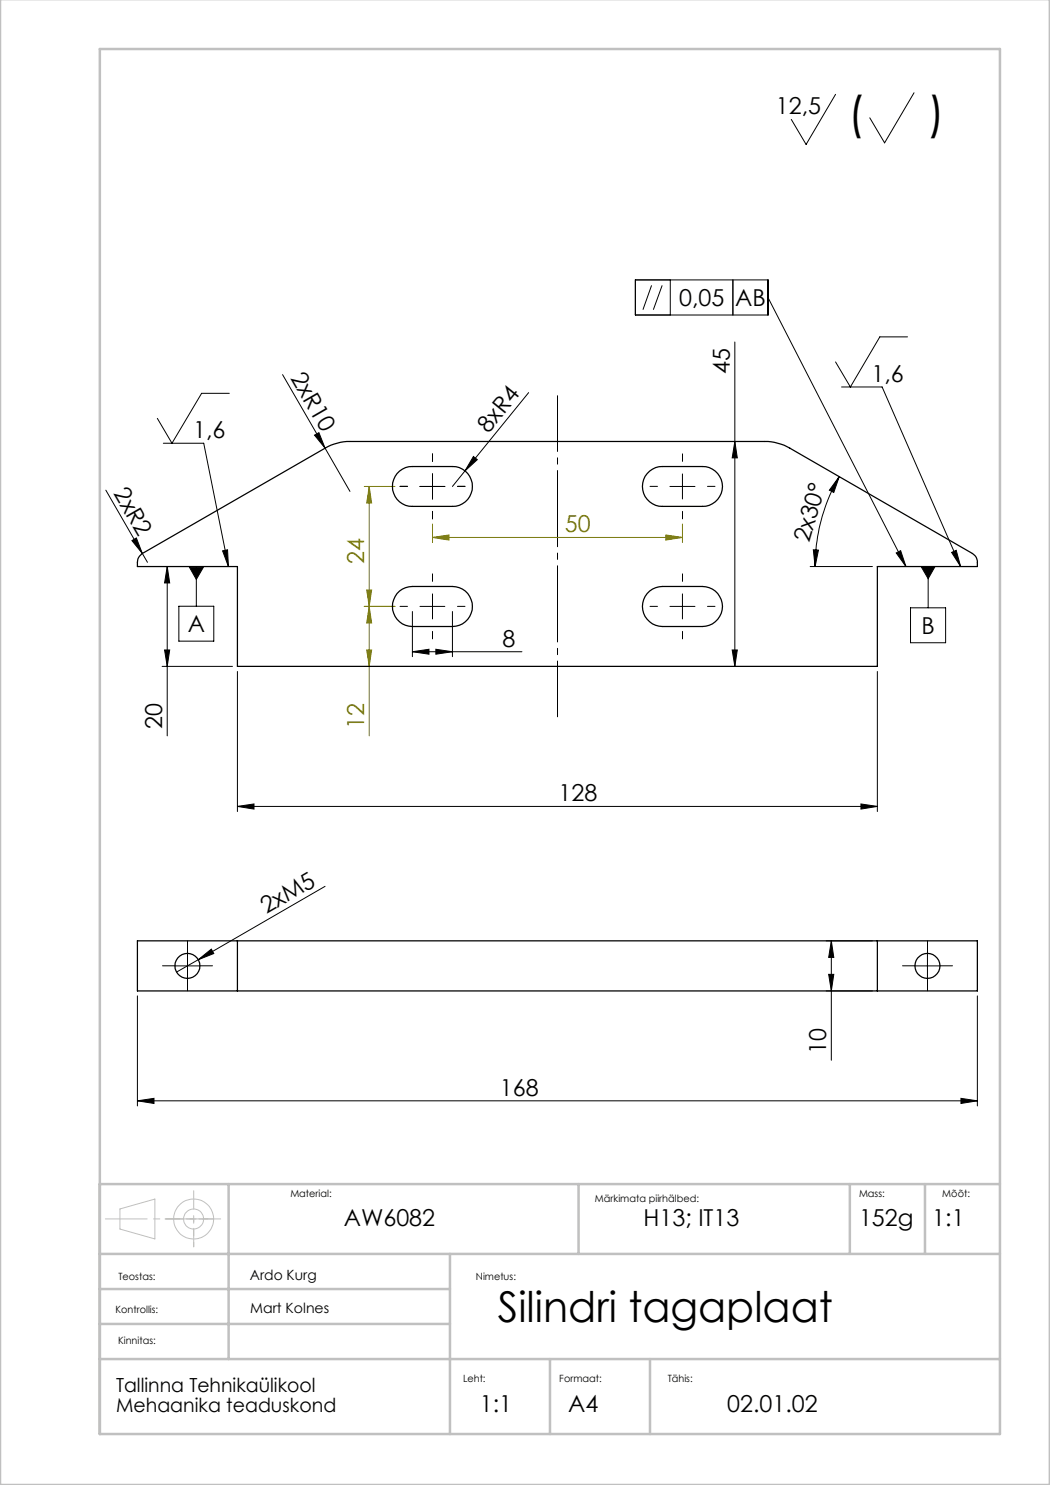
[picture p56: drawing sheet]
<svg xmlns="http://www.w3.org/2000/svg" width="210mm" height="297mm" viewBox="0 0 210 297" stroke-linecap="round" stroke-linejoin="round" font-family="sans-serif">
<defs><g id="words">
<g font-size="9.2">
<text x="169.6" y="25.8">(</text>
<text x="185.6" y="25.8">)</text>
</g>
<text font-size="8.5" x="99.6" y="264.4">Silindri tagaplaat</text>
<g font-size="4.7">
<text x="155.2" y="22.9">12,5</text>
<text x="135.8" y="61.2">0,05</text>
<text x="147" y="61.2">AB</text>
<text x="58" y="75.5" transform="rotate(60 58 75.5)">2xR10</text>
<text x="146" y="74.9" transform="rotate(-90 146 74.9)">45</text>
<text x="174.3" y="76.4">1,6</text>
<text x="38.6" y="87.6">1,6</text>
<text x="97.7" y="86.8" transform="rotate(-51 97.7 86.8)">8xR4</text>
<text x="22.6" y="98.7" transform="rotate(60 22.6 98.7)">2xR2</text>
<text x="161.8" y="108.7" transform="rotate(-74 161.8 108.7)">2x30°</text>
<text x="37.6" y="126.5">A</text>
<text x="100.5" y="129.3">8</text>
<text x="184.3" y="126.8">B</text>
<text x="32.4" y="145.9" transform="rotate(-90 32.4 145.9)">20</text>
<text x="111.7" y="160.3">128</text>
<text x="53.3" y="182.9" transform="rotate(-30 53.3 182.9)">2xM5</text>
<text x="165.3" y="210.7" transform="rotate(-90 165.3 210.7)">10</text>
<text x="100" y="219.1">168</text>
<text x="68.8" y="245.2">AW6082</text>
<text x="128.7" y="245.2">H13; IT13</text>
<text x="171.8" y="245.2">152g</text>
<text x="186.5" y="245.2">1:1</text>
<text x="96" y="282.3">1:1</text>
<text x="113.6" y="282.3">A4</text>
<text x="145.4" y="282.3">02.01.02</text>
</g>
<g font-size="4.7" fill="#808000">
<text x="113" y="106.5">50</text>
<text x="72.8" y="112.7" transform="rotate(-90 72.8 112.7)">24</text>
<text x="72.8" y="145.9" transform="rotate(-90 72.8 145.9)">12</text>
</g>
<g font-size="3.9">
<text x="23.2" y="278.4">Tallinna Tehnikaülikool</text>
<text x="23.2" y="282.3">Mehaanika teaduskond</text>
</g>
<g font-size="2.8">
<text x="50" y="256">Ardo Kurg</text>
<text x="50" y="262.6">Mart Kolnes</text>
</g>
<g font-size="2">
<text x="58.1" y="239.3">Material:</text>
<text x="171.8" y="239.3">Mass:</text>
<text x="188.5" y="239.3">Mõõt:</text>
<text x="119" y="240.5">Märkimata piirhälbed:</text>
<text x="23.7" y="256">Teostas:</text>
<text x="95.2" y="256">Nimetus:</text>
<text x="23.1" y="262.5">Kontrollis:</text>
<text x="23.6" y="268.7">Kinnitas:</text>
<text x="92.6" y="276.3">Leht:</text>
<text x="111.9" y="276.3">Formaat:</text>
<text x="133.5" y="276.3">Tähis:</text>
</g>
</g></defs>
<g fill="none" stroke="#000" stroke-width=".2">
<path d="M167.1 18.9l-5.9 10-2.9-5M182.8 18.6l-5.9 10-2.9-5M127.1 56h26.5v7h-26.5zM130.3 57.1l-1.7 4.8M132.4 57.1l-1.7 4.8M134.1 56v7M146.6 56v7M153.6 59.5l27.6 53.8M45.9 78.7h-5.6l-5.9 9.9-2.9-4.9M56.5 74.9l13.5 23.4M105.7 78.5l-12.7 15.7M147 68.4v64.9"/>
<path d="M168.3 77.4h8.1l15.7 35.9M181.5 67.4h-5.5l-5.9 10-3-5M21.2 98l7.3 12.7M32.7 88.6h8l5 24.7M62.9 87l.9-.5 1.2 3.1zM84 97.3h5M86.5 94.8v5M93 94.2l-2.5 3.1M94.7 91.3l.8 .6-2.5 2.3zM134 97.3h5M136.5 94.8v5M147 88.3l.5 3.3h-1.1z"/>
<path d="M167.9 95.3l-1.1 3.2-.9-.5zM167.9 95.3a36.1 36.1 0 0 0-4.9 18M26.4 108.1l.9-.5 1.2 3.1zM28.5 110.7l1 1.8M33.4 113.3l.5 3.3h-1zM33.4 113.3v33.9M37.9 113.4h2.8l-1.4 2.5zM39.3 113.4v7.8M44.5 110.2l1-.2 .2 3.3zM86.5 118.8v5M136.5 118.8v5M162 113.3h12.5"/>
<path d="M162.7 110h1l-.7 3.3zM179.2 110.6l.9-.5 1.1 3.2zM184.2 113.3h2.8l-1.4 2.4zM185.6 113.3v8.3M190.3 110.5l.9-.4 .9 3.2zM32.4 133.3h14.1M32.9 130h1l-.5 3.3zM35.8 121.2h7v7h-7zM47.5 134.3v28M82.5 130.3l3.3-.4v.9zM82.5 122.3v9M82.5 130.3h21.9"/>
<path d="M84 121.3h5M87.2 129.9l3.3 .4-3.3 .5zM90.5 122.3v9M134 121.3h5M146.4 130h1.1l-.5 3.3zM175.5 134.3v28M182.1 121.6h7v6.9h-7zM47.5 161.3l3.3-.5v1zM47.5 161.3h128M65 177.3l-25.3 14.6M172.2 160.8l3.3 .5-3.3 .5zM27.5 199.2v22"/>
<path d="M35 193.2h5M37.5 190.7v5M39.7 191.9l2.6-2.1 .5 .9zM39.7 191.9l-4.4 2.5M165.2 188.2h9.3M165.2 198.2h9.3M165.7 194.9h1.1l-.5 3.3zM166.3 188.2l.5 3.3h-1.1zM166.3 188.2v23.9M183 193.2h5M185.5 190.7v5M195.5 199.2v22"/>
<path d="M192.2 219.7l3.3 .5-3.3 .5zM27.5 220.2l3.3-.5v1zM27.5 220.2h168"/>
</g>
<g fill="none" stroke="#c0c0c0" stroke-width=".2">
<path d="M24 241.8l7-2v8l-7-2z"/>
<circle cx="38.7" cy="243.8" r="4"/>
<circle cx="38.7" cy="243.8" r="2"/>
</g>
<path d="M72.8 97.3h6.2M73.8 97.3v49.9M73.8 97.3l.5 3.3h-1zM73.3 118h1l-.5 3.3zM86.5 107.5l3.3-.5v1zM86.5 104.8v3.7M86.5 107.5h50M133.2 107l3.3 .5-3.3 .5zM136.5 104.8v3.7M72.8 121.3h6.2M73.3 130h1l-.5 3.3zM73.8 121.3l.5 3.3h-1z" fill="none" stroke="#808000" stroke-width=".2"/>
<g fill="none" stroke="#000" stroke-width=".2" stroke-dasharray="15.2 1.3 1.3 1.3">
<path d="M81.5 97.3h-1.5M86.5 92.3v-1.5M91.5 97.3h1.5M131.5 97.3h-1.5M136.5 92.3v-1.5M141.5 97.3h1.5M86.5 102.3v1.5M86.5 116.3v-1.5M136.5 116.3v-1.5M136.5 102.3v1.5M81.5 121.3h-1.5M86.5 126.3v1.5"/>
<path d="M91.5 121.3h1.5M131.5 121.3h-1.5M136.5 126.3v1.5M141.5 121.3h1.5M35 193.2h-2.5M37.5 190.7v-2.5M37.5 195.7v2.5M40 193.2h2.5M183 193.2h-2.5M185.5 190.7v-2.5M185.5 195.7v2.5M188 193.2h2.5"/>
</g>
<path d="M111.5 143.4v-64.3" fill="none" stroke="#000" stroke-width=".2" stroke-dasharray="15.2 1.3 1.3 1.3" stroke-dashoffset="4.1"/>
<path d="M21.1 243.8h20.5" fill="none" stroke="#c0c0c0" stroke-width=".2" stroke-dasharray="15.2 1.3 1.3 1.3" stroke-dashoffset="6.9"/>
<path d="M38.7 238.1v11.3" fill="none" stroke="#c0c0c0" stroke-width=".2" stroke-dasharray="15.2 1.3 1.3 1.3" stroke-dashoffset="11.5"/>
<path d="M38.7 249.4v-5.6" fill="none" stroke="#c0c0c0" stroke-width=".2" stroke-dasharray="15.2 1.3 1.3 1.3" stroke-dashoffset="14.3"/>
<path d="M42.7 243.8h-9.7" fill="none" stroke="#c0c0c0" stroke-width=".2" stroke-dasharray="15.2 1.3 1.3 1.3" stroke-dashoffset="12.3"/>
<path d="M33 243.8h11.1" fill="none" stroke="#c0c0c0" stroke-width=".2" stroke-dasharray="15.2 1.3 1.3 1.3" stroke-dashoffset="11.6"/>
<g fill="none" stroke="#c0c0c0" stroke-width=".5">
<path d="M0 -.1v297.1h210v-297.1M20 9.8h180v277h-180zM20 236.8h180M45.7 236.8v35M115.7 236.8v14M170 236.8v14M185 236.8v14M20 250.8h180M20 257.8h70M90 250.8v36M20 271.8h180M20 264.8h70"/>
<path d="M110 271.8v15M130 271.8v15"/>
</g>
<g fill="#000">
<path d="M62.9 87l.9-.5 1.2 3.1zM94.7 91.3l.8 .6-2.5 2.3zM26.4 108.1l.9-.5 1.2 3.1zM39.7 191.9l2.6-2.1 .5 .9z"/>
<path d="M167.9 95.3l-1.1 3.2-.9-.5zM162.7 110h1l-.7 3.3z"/>
<path d="M33.4 113.3l.5 3.3h-1zM32.9 130h1l-.5 3.3zM147 88.3l.5 3.3h-1.1zM146.4 130h1.1l-.5 3.3zM166.3 188.2l.5 3.3h-1.1zM165.7 194.9h1.1l-.5 3.3z"/>
<path d="M179.2 110.6l.9-.5 1.1 3.2zM37.9 113.4l1.4 2.5 1.4-2.5zM184.2 113.3l1.4 2.4 1.4-2.4z"/>
<path d="M190.3 110.5l.9-.4 .9 3.2zM44.5 110.2l1-.2 .2 3.3z"/>
<path d="M87.2 129.9l3.3 .4-3.3 .5zM82.5 130.3l3.3-.4v.9z"/>
<path d="M47.5 161.3l3.3-.5v1zM172.2 160.8l3.3 .5-3.3 .5z"/>
<path d="M27.5 220.2l3.3-.5v1zM192.2 219.7l3.3 .5-3.3 .5z"/>
</g>
<g fill="#808000">
<path d="M86.5 107.5l3.3-.5v1zM133.2 107l3.3 .5-3.3 .5z"/>
<path d="M73.8 97.3l.5 3.3h-1zM73.3 118h1l-.5 3.3zM73.8 121.3l.5 3.3h-1zM73.3 130h1l-.5 3.3z"/>
</g>
<g fill="none" stroke="#000" stroke-width=".25">
<path d="M79.4 94.7a4 4 0 0 1 3.1-1.4h8a4 4 0 0 1 4 4 4 4 0 0 1-4 4h-8a4 4 0 0 1-3.6-2.3 4 4 0 0 1 .5-4.3zM129.9 94.2a3.7 3.7 0 0 1 2.6-.9h8a4 4 0 0 1 4 4 4 4 0 0 1-4 4h-8a4 4 0 0 1-3.8-2.7 4 4 0 0 1 1.2-4.4zM28.1 111.1l.4-.4 36.5-21.1a10.2 10.2 0 0 1 5-1.3h83a10.5 10.5 0 0 1 5 1.3l36.5 21.1a1.94 1.94 0 0 1 1 1.8v.8h-20v20h-128v-20h-20l.1-1.4zM79.4 118.7a4 4 0 0 1 3.1-1.4h8a4 4 0 0 1 4 4 4 4 0 0 1-4 4h-8a4 4 0 0 1-3.6-2.3 4 4 0 0 1 .5-4.3zM129.9 118.2a4.2 4.2 0 0 1 2.6-.9h8a4 4 0 0 1 4 4 4 4 0 0 1-4 4h-8a4 4 0 0 1-3.8-2.7 4 4 0 0 1 1.2-4.4zM27.5 188.2h168v10h-168zM47.5 188.2v10M175.5 188.2v10"/>
<circle cx="37.5" cy="193.2" r="2.5"/>
<circle cx="185.5" cy="193.2" r="2.51"/>
</g>
<use href="#words"/>
</svg>
